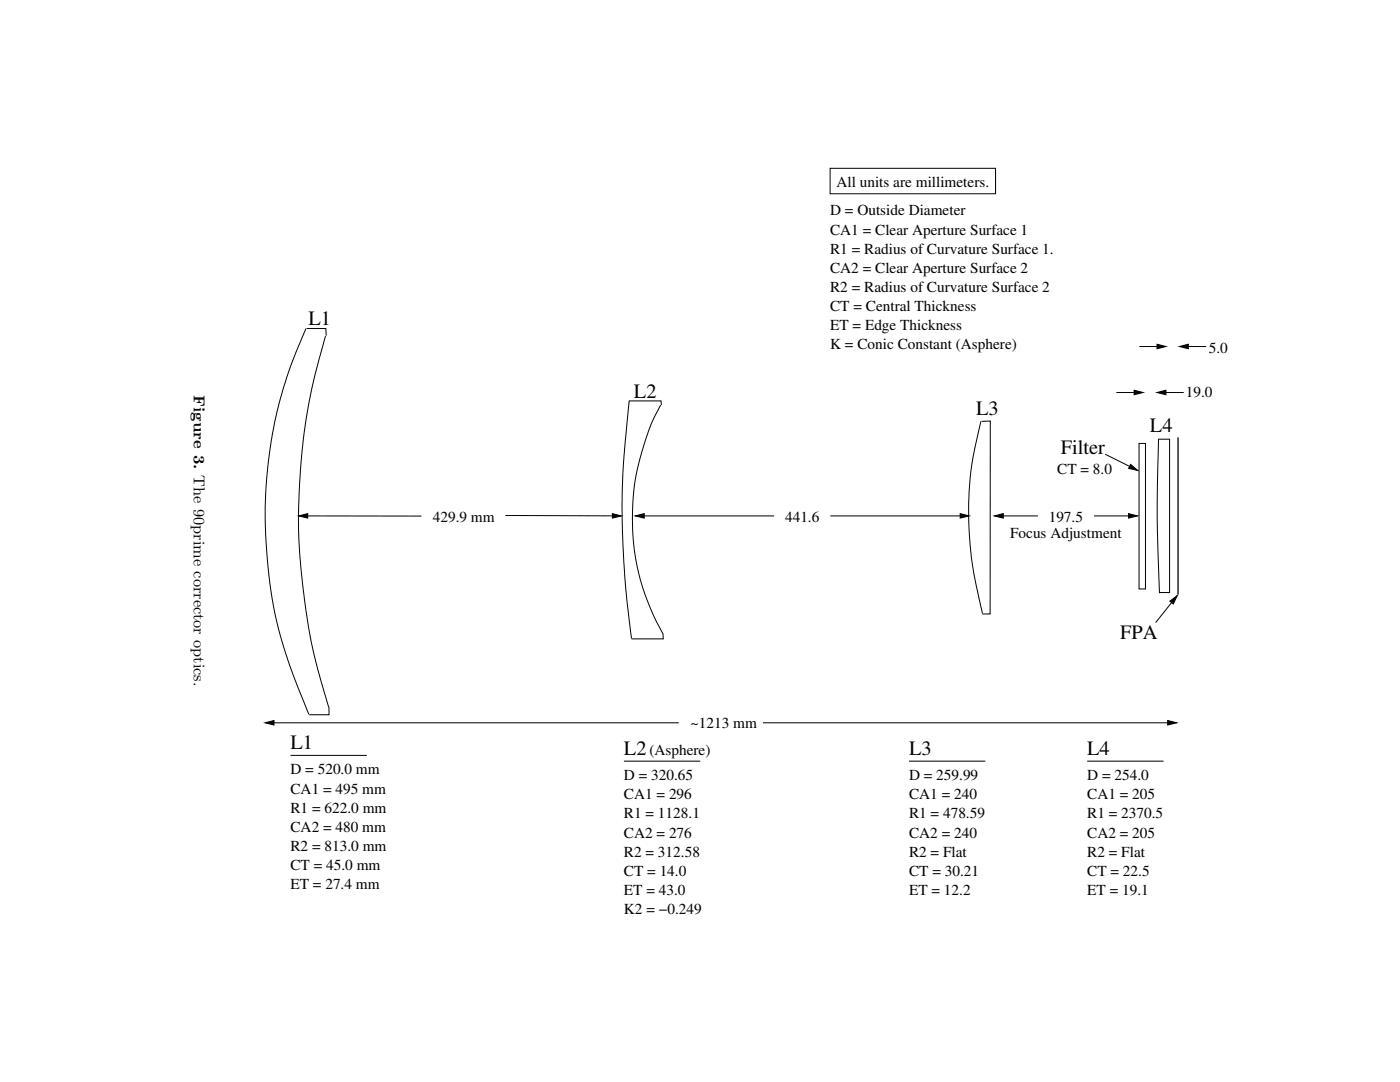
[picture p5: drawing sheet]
<svg xmlns="http://www.w3.org/2000/svg" width="279mm" height="216mm" viewBox="0 0 279 216" stroke-linecap="round" stroke-linejoin="round" font-family="sans-serif">
<defs><g id="words">
<g font-size="4.1">
<text x="61.6" y="64.9">L1</text>
<text x="126.5" y="79.4">L2</text>
<text x="194.8" y="82.8">L3</text>
<text x="229.5" y="86.2">L4</text>
<text x="211.7" y="90.6">Filter</text>
<text x="223.6" y="127.6">FPA</text>
<text x="58" y="149.5">L1</text>
<text x="124.5" y="150.6">L2</text>
<text x="181.4" y="150.6">L3</text>
<text x="217" y="150.6">L4</text>
</g>
<text font-size="3.2" x="38.7" y="78.9" transform="rotate(90 38.7 78.9)">Figure 3. The 90prime corrector optics.</text>
<g font-size="3">
<text x="166.9" y="37.4">All units are millimeters.</text>
<text x="165.7" y="43">D = Outside Diameter</text>
<text x="165.7" y="46.8">CA1 = Clear Aperture Surface 1</text>
<text x="165.7" y="50.6">R1 = Radius of Curvature Surface 1.</text>
<text x="165.7" y="54.4">CA2 = Clear Aperture Surface 2</text>
<text x="165.7" y="58.2">R2 = Radius of Curvature Surface 2</text>
<text x="165.7" y="62">CT = Central Thickness</text>
<text x="165.7" y="65.8">ET = Edge Thickness</text>
<text x="165.7" y="69.7">K = Conic Constant (Asphere)</text>
<text x="241.2" y="70.4">5.0</text>
<text x="236.7" y="79.3">19.0</text>
<text x="211" y="94.5">CT = 8.0</text>
<text x="86.4" y="104.1">429.9 mm</text>
<text x="156.7" y="104.1">441.6</text>
<text x="201.6" y="107.4">Focus Adjustment</text>
<text x="209.3" y="104.1">197.5</text>
<text x="137.8" y="145.3">~1213 mm</text>
<text x="58" y="154.5">D = 520.0 mm</text>
<text x="124.5" y="155.7">D = 320.65</text>
<text x="129.6" y="150.6">(Asphere)</text>
<text x="181.4" y="155.7">D = 259.99</text>
<text x="217" y="155.7">D = 254.0</text>
<text x="58" y="158.3">CA1 = 495 mm</text>
<text x="124.5" y="159.5">CA1 = 296</text>
<text x="181.4" y="159.5">CA1 = 240</text>
<text x="217" y="159.5">CA1 = 205</text>
<text x="58" y="166">CA2 = 480 mm</text>
<text x="58" y="162.2">R1 = 622.0 mm</text>
<text x="124.5" y="163.3">R1 = 1128.1</text>
<text x="124.5" y="167.1">CA2 = 276</text>
<text x="181.4" y="167.1">CA2 = 240</text>
<text x="181.4" y="163.3">R1 = 478.59</text>
<text x="217" y="167.1">CA2 = 205</text>
<text x="217" y="163.3">R1 = 2370.5</text>
<text x="58" y="169.8">R2 = 813.0 mm</text>
<text x="58" y="173.6">CT = 45.0 mm</text>
<text x="124.5" y="170.9">R2 = 312.58</text>
<text x="181.4" y="170.9">R2 = Flat</text>
<text x="217" y="170.9">R2 = Flat</text>
<text x="58" y="177.4">ET = 27.4 mm</text>
<text x="124.5" y="174.7">CT = 14.0</text>
<text x="124.5" y="178.6">ET = 43.0</text>
<text x="181.4" y="174.7">CT = 30.21</text>
<text x="181.4" y="178.6">ET = 12.2</text>
<text x="217" y="174.7">CT = 22.5</text>
<text x="217" y="178.6">ET = 19.1</text>
<text x="124.5" y="182.4">K2 = −0.249</text>
</g>
</g></defs>
<g fill="none" stroke="#000" stroke-width=".2">
<path d="M165.7 33.6h33v5.1h-33zM61.1 65.6l-2.7 6.4-1.2 3.3-1.2 4-1.1 4.5-.7 3.9-.8 5.4-.4 5.3-.1 5.3 .2 4.1 .6 7 .6 4.8 .7 3.2 1.2 5.1 1.2 3.7 4.2 11M61.2 65.6h3.8l.1 1.4M65 67l-2.4 8.7-1.7 8.9-1 9.4-.3 10 .1 4 .4 5.3 1.5 11.8 1.4 6.8 2.6 9.2M125.5 80h6.4l.1 .8M125.6 80l-1.2 13.4-.2 10.2 .5 12.1 1.3 11.7M222.8 78.3h5.6M226.3 77.9l1.8 .4-1.8 .5zM227.4 69.1h5.6M230.6 78.3h5.6M230.9 78.3l1.8-.4v.9zM230.9 68.7l1.8 .4-1.8 .5z"/>
<path d="M235.1 69.1h5.6M235.4 69.1l1.8-.4v.9zM131.8 80.8l-1.4 2.9-1 2.4-2.1 7.2-.8 4.6-.3 5.8 .4 6.1 1.2 5.8 .9 3.1 1.4 3.4 2.3 4.5M195.8 84.1l-1.6 7-.5 3.1-.3 3.7-.1 5.4 .2 3.4 .4 5.2 .6 3.2 1.6 7.3M195.9 84.1l1.7-.1v38.5h-1.5M220.6 90.6l6.7 3.4M225.6 92.7l1.4 1.2-1.8-.4zM227.3 88.5h1.3v29h-1.3zM231.2 87.6h2.2v30.6h-2M231.2 87.6l-.3 16.1 .5 14.7M59.4 102.9l24.7 .1M59.6 102.9l1.8-.4v.9z"/>
<path d="M100.9 102.9h23.4M122.2 102.5l1.8 .4-1.8 .5zM126.5 102.9h28M126.8 102.9l1.8-.4v.9zM165.7 102.9h28M191.6 102.5l1.8 .4-1.8 .5zM198.2 102.9h8.9M198.4 102.9l1.8-.4v.9zM218.3 102.9h9M225.2 102.5l1.8 .4-1.8 .5zM233.5 120l1.4-1.2-.7 1.7zM235.1 118.6l-4.5 5.6"/>
<path d="M132.3 126.6l.1 .9h-6.4M52.6 144.2h82.9M52.9 144.2l1.8-.4v.9zM58 150.7h15.2M65.6 141l.1 1.6h-4M124.5 151.9h15.3M152.3 144.2h82.8M181.4 151.9h15.3M217 151.9h15.2M233 143.8l1.8 .4-1.8 .5z"/>
</g>
<g fill="#000">
<path d="M226.3 77.9l1.8 .4-1.8 .5zM230.9 68.7l1.8 .4-1.8 .5zM230.9 78.3l1.8-.4v.9zM235.4 69.1l1.8-.4v.9zM225.6 92.7l1.4 1.2-1.8-.4zM59.6 102.9l1.8-.4v.9zM122.2 102.5l1.8 .4-1.8 .5zM126.8 102.9l1.8-.4v.9zM191.6 102.5l1.8 .4-1.8 .5zM198.4 102.9l1.8-.4v.9zM225.2 102.5l1.8 .4-1.8 .5zM233.5 120l1.4-1.2-.7 1.7z"/>
<path d="M52.9 144.2l1.8-.4v.9zM233 143.8l1.8 .4-1.8 .5z"/>
</g>
<path d="M235.1 87.3v31.3" fill="none" stroke="#000" stroke-width=".25"/>
<use href="#words"/>
</svg>
